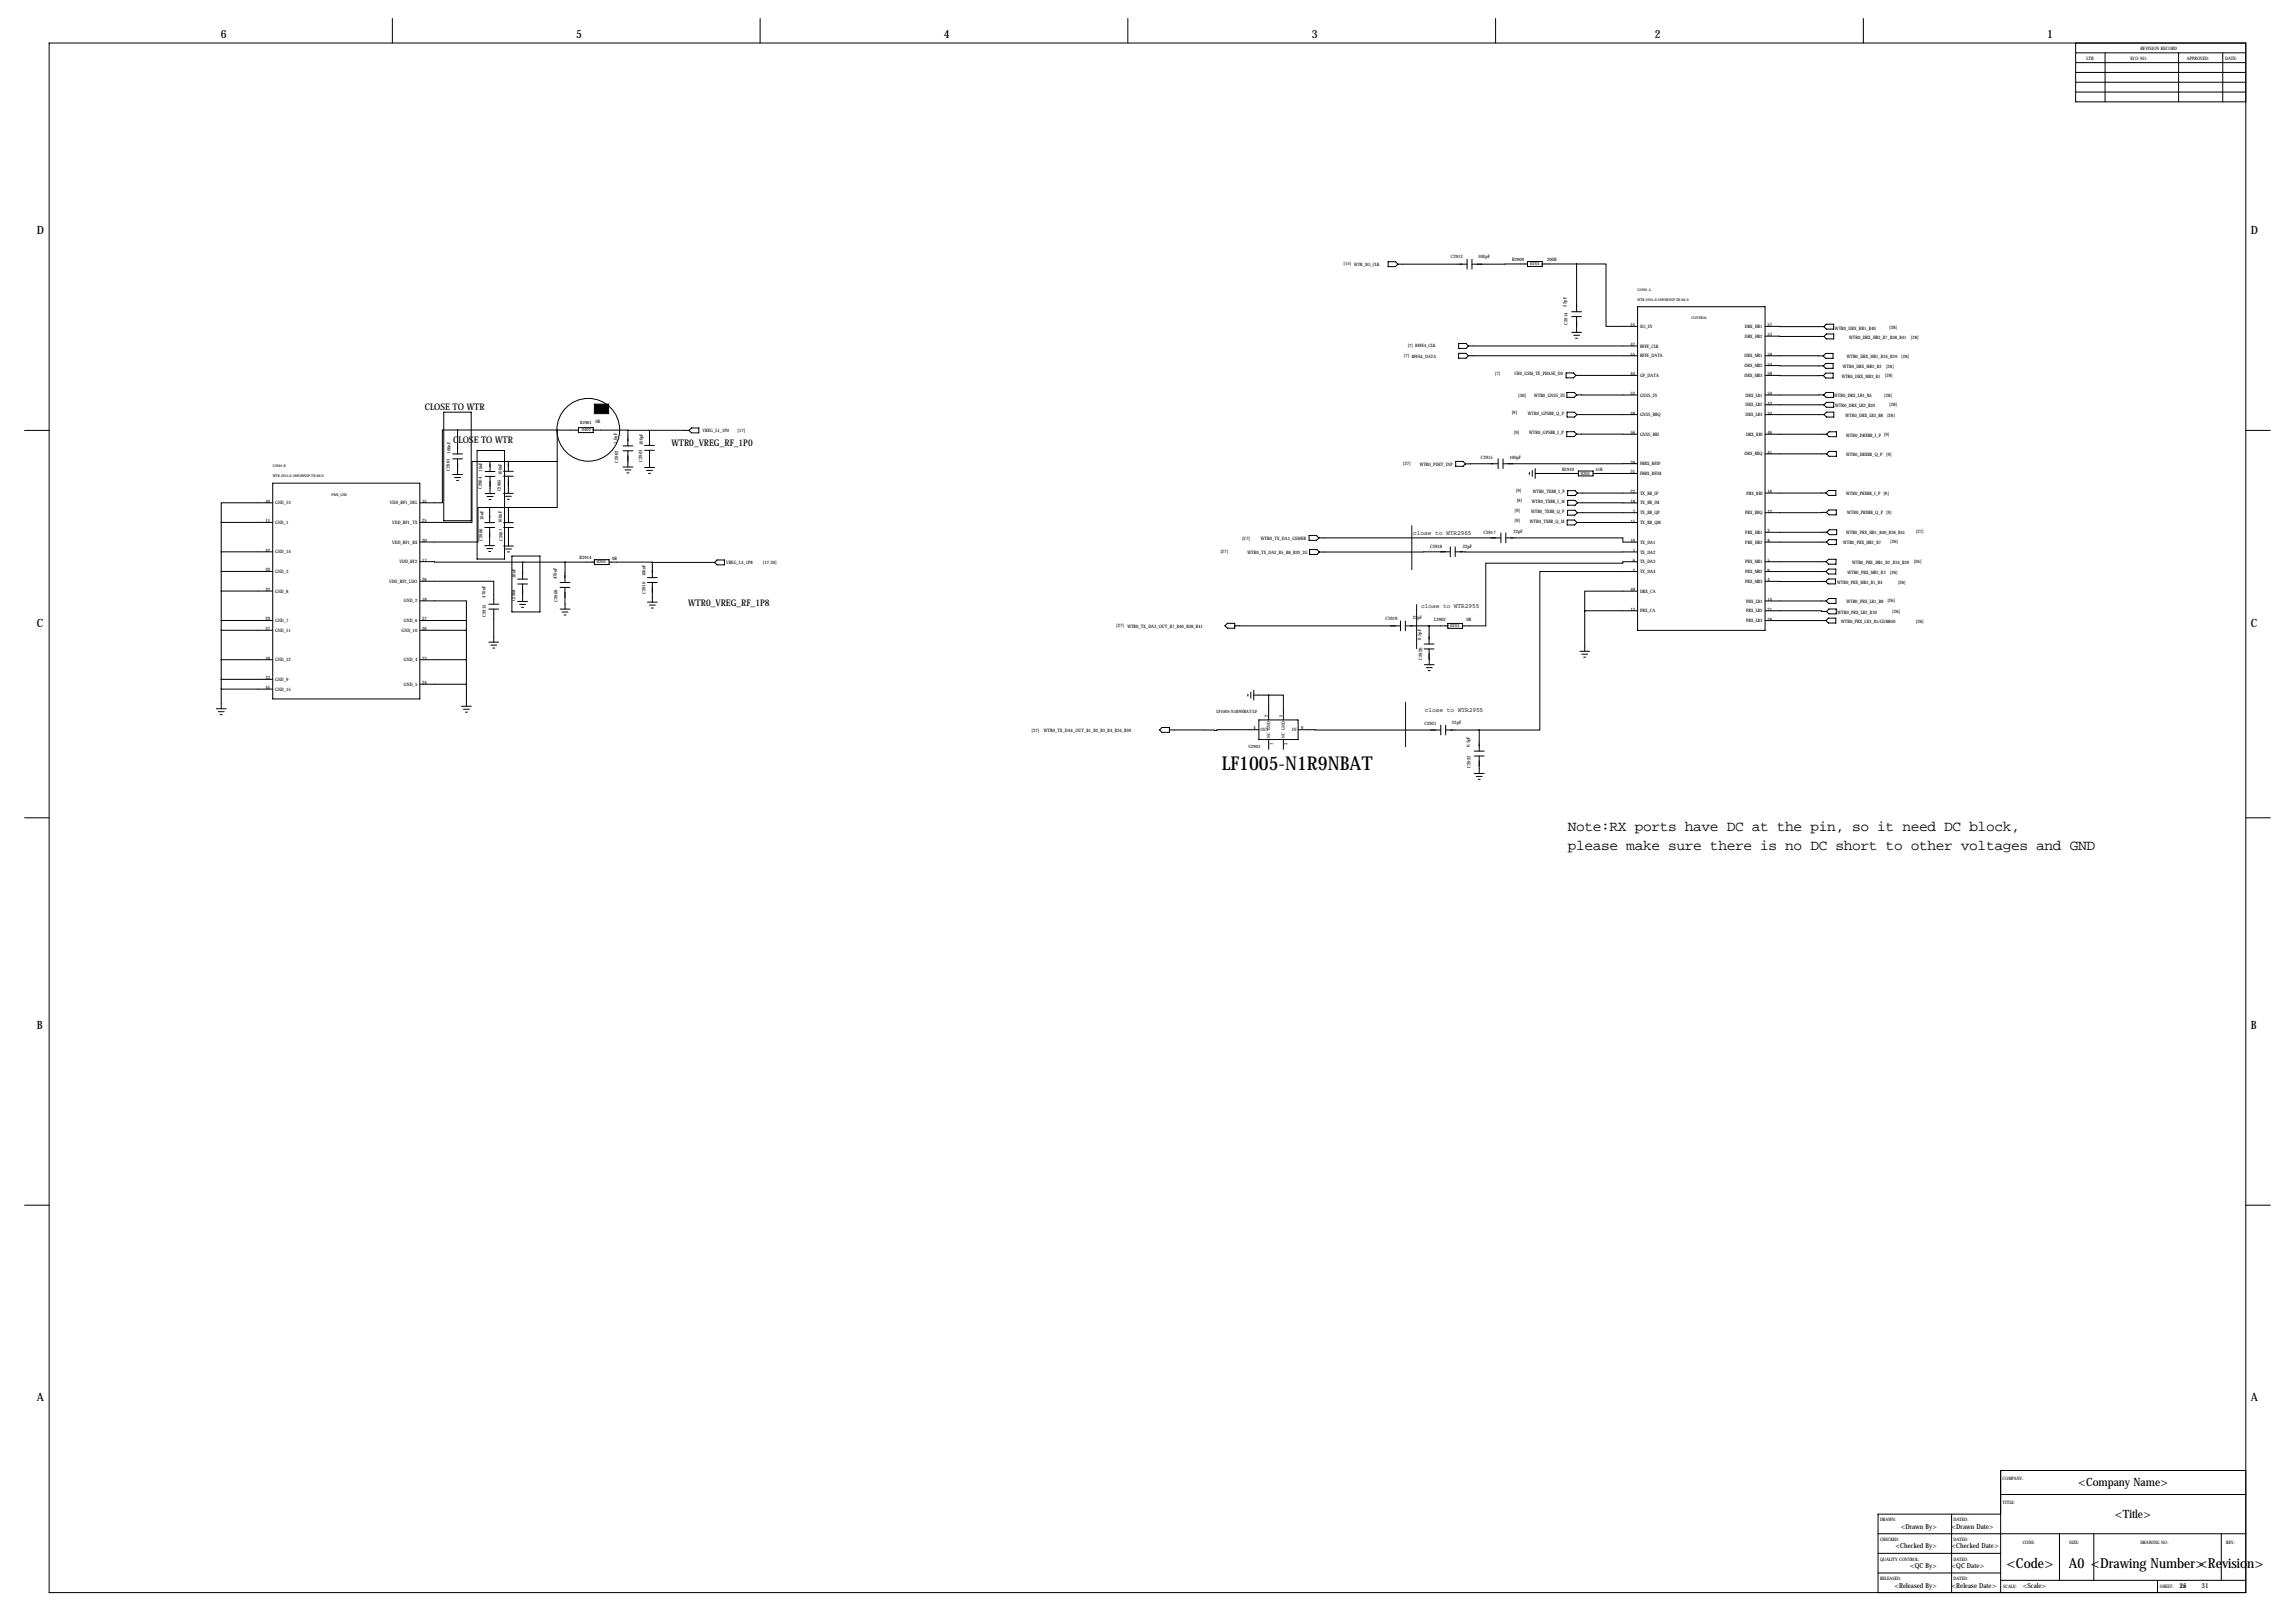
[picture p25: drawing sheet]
<svg xmlns="http://www.w3.org/2000/svg" width="1189mm" height="841mm" viewBox="0 0 1189 841" stroke-linecap="round" stroke-linejoin="round" font-family="sans-serif">
<defs><g id="words">
<text font-size="9.9" x="633" y="399">LF1005-N1R9NBAT</text>
<g font-size="7.6">
<text x="812" y="430">Note:RX ports have DC at the pin, so it need DC block,</text>
<text x="812" y="440">please make sure there is no DC short to other voltages and GND</text>
</g>
<g font-size="7.1">
<text x="1039" y="812">&lt;Code&gt;</text>
<text x="1072" y="812">A0 &lt;Drawing Number&gt;</text>
<text x="1139" y="812">&lt;Revision&gt;</text>
</g>
<g font-size="5.9">
<text x="114" y="20">6</text>
<text x="299" y="20">5</text>
<text x="489" y="20">4</text>
<text x="680" y="20">3</text>
<text x="857" y="20">2</text>
<text x="1061" y="20">1</text>
<text x="19" y="121">D</text>
<text x="1166" y="121">D</text>
<text x="19" y="325">C</text>
<text x="1166" y="325">C</text>
<text x="19" y="533">B</text>
<text x="1166" y="533">B</text>
<text x="19" y="726">A</text>
<text x="1166" y="726">A</text>
<text x="1077" y="770">&lt;Company Name&gt;</text>
<text x="1096" y="786">&lt;Title&gt;</text>
</g>
<g font-size="4.7">
<text x="220" y="212">CLOSE TO WTR</text>
<text x="235" y="230">CLOSE TO WTR</text>
<text x="348" y="231">WTR0_VREG_RF_1P0</text>
<text x="357" y="314">WTR0_VREG_RF_1P8</text>
</g>
<g font-size="3.6">
<text x="985" y="792">&lt;Drawn By&gt;</text>
<text x="1011" y="792">&lt;Drawn Date&gt;</text>
<text x="982" y="802">&lt;Checked By&gt;</text>
<text x="1011" y="802">&lt;Checked Date&gt;</text>
<text x="989" y="812">&lt;QC By&gt;</text>
<text x="1011" y="812">&lt;QC Date&gt;</text>
<text x="981" y="822">&lt;Released By&gt;</text>
<text x="1011" y="822">&lt;Release Date&gt;</text>
<text x="1048" y="822">&lt;Scale&gt;</text>
<text x="1129" y="822">25</text>
<text x="1141" y="822">31</text>
</g>
<g font-size="3.3">
<text x="732" y="277">close to WTR2965</text>
<text x="736" y="315">close to WTR2955</text>
<text x="738" y="369">close to WTR2955</text>
</g>
<g font-size="2.4">
<text x="1109" y="26">REVISION RECORD</text>
<text x="1081" y="31">LTR</text>
<text x="1104" y="31">ECO NO:</text>
<text x="1133" y="31">APPROVED:</text>
<text x="1153" y="31">DATE:</text>
<text x="752" y="134">C2913</text>
<text x="766" y="133">100pF</text>
<text x="783" y="135">R2909</text>
<text x="793" y="137">0201</text>
<text x="801" y="135">200R</text>
<text x="812" y="159" transform="rotate(-90 812 159)">22pF</text>
<text x="812" y="168" transform="rotate(-90 812 168)">C2914</text>
<text x="845" y="169">51</text>
<text x="850" y="170">XO_IN</text>
<text x="904" y="170">DRX_HB1</text>
<text x="916" y="169">57</text>
<text x="951" y="171">WTR0_DRX_HB1_B40</text>
<text x="979" y="171">[28]</text>
<text x="845" y="179">47</text>
<text x="904" y="175">DRX_HB2</text>
<text x="916" y="174">53</text>
<text x="958" y="176">WTR0_DRX_HB2_B7_B38_B41</text>
<text x="990" y="175">[28]</text>
<text x="845" y="184">55</text>
<text x="850" y="180">RFFE_CLK</text>
<text x="850" y="185">RFFE_DATA</text>
<text x="904" y="185">DRX_MB1</text>
<text x="916" y="184">59</text>
<text x="957" y="185">WTR0_DRX_MB1_B34_B39</text>
<text x="985" y="185">[28]</text>
<text x="904" y="190">DRX_MB2</text>
<text x="916" y="189">54</text>
<text x="955" y="191">WTR0_DRX_MB2_B3</text>
<text x="977" y="190">[28]</text>
<text x="774" y="194">[7]</text>
<text x="784" y="194">CH0_GSM_TX_PHASE_D0</text>
<text x="845" y="194">44</text>
<text x="850" y="195">GP_DATA</text>
<text x="904" y="195">DRX_MB3</text>
<text x="916" y="194">58</text>
<text x="954" y="196">WTR0_DRX_MB3_B1</text>
<text x="976" y="195">[28]</text>
<text x="786" y="206">[30]</text>
<text x="795" y="206">WTR0_GNSS_IN</text>
<text x="845" y="205">52</text>
<text x="850" y="205">GNSS_IN</text>
<text x="904" y="205">DRX_LB1</text>
<text x="916" y="205">50</text>
<text x="916" y="210">43</text>
<text x="950" y="206">WTR0_DRX_LB1_B5</text>
<text x="976" y="205">[28]</text>
<text x="783" y="215">[9]</text>
<text x="792" y="215">WTR0_GPSBB_Q_P</text>
<text x="845" y="215">48</text>
<text x="850" y="216">GNSS_BBQ</text>
<text x="904" y="211">DRX_LB2</text>
<text x="904" y="216">DRX_LB3</text>
<text x="916" y="215">34</text>
<text x="951" y="211">WTR0_DRX_LB2_B20</text>
<text x="956" y="216">WTR0_DRX_LB3_B8 [28]</text>
<text x="979" y="210">[28]</text>
<text x="308" y="219">0R</text>
<text x="364" y="224">VREG_L1_1P0</text>
<text x="382" y="224">[17]</text>
<text x="784" y="225">[9]</text>
<text x="792" y="225">WTR0_GPSBB_I_P</text>
<text x="845" y="225">56</text>
<text x="850" y="226">GNSS_BBI</text>
<text x="905" y="226">DRX_BBI</text>
<text x="916" y="225">46</text>
<text x="956" y="226">WTR0_DRXBB_I_P [9]</text>
<text x="320" y="230" transform="rotate(-90 320 230)">1.0uF</text>
<text x="333" y="231" transform="rotate(-90 333 231)">100pF</text>
<text x="233" y="235" transform="rotate(-90 233 235)">100nF</text>
<text x="320" y="240" transform="rotate(-90 320 240)">C2902</text>
<text x="333" y="239" transform="rotate(-90 333 239)">C2903</text>
<text x="767" y="238">C2915</text>
<text x="782" y="238">100pF</text>
<text x="904" y="236">DRX_BBQ</text>
<text x="916" y="235">41</text>
<text x="956" y="236">WTR0_DRXBB_Q_P [9]</text>
<text x="233" y="244" transform="rotate(-90 233 244)">C2901</text>
<text x="250" y="244" transform="rotate(-90 250 244)">10nF</text>
<text x="727" y="241">[27]</text>
<text x="735" y="241">WTR0_PDET_INP</text>
<text x="809" y="244">R2910</text>
<text x="826" y="244">51R</text>
<text x="845" y="245">31</text>
<text x="845" y="240">39</text>
<text x="850" y="241">FBRX_RFIP</text>
<text x="260" y="246" transform="rotate(-90 260 246)">100nF</text>
<text x="819" y="246">0201</text>
<text x="850" y="246">FBRX_RFIM</text>
<text x="250" y="253" transform="rotate(-90 250 253)">C2904</text>
<text x="259" y="254" transform="rotate(-90 259 254)">C2905</text>
<text x="785" y="255">[9]</text>
<text x="794" y="255">WTR0_TXBB_I_P</text>
<text x="845" y="255">22</text>
<text x="850" y="256">TX_BB_IP</text>
<text x="905" y="256">PRX_BBI</text>
<text x="916" y="255">16</text>
<text x="956" y="257">WTR0_PRXBB_I_P [9]</text>
<text x="138" y="260">40</text>
<text x="143" y="261">GND_13</text>
<text x="202" y="261">VDD_RF1_DIG</text>
<text x="219" y="260">35</text>
<text x="786" y="260">[9]</text>
<text x="794" y="260">WTR0_TXBB_I_M</text>
<text x="845" y="260">18</text>
<text x="850" y="261">TX_BB_IM</text>
<text x="250" y="269" transform="rotate(-90 250 269)">10nF</text>
<text x="785" y="265">[9]</text>
<text x="793" y="266">WTR0_TXBB_Q_P</text>
<text x="846" y="266">7</text>
<text x="850" y="266">TX_BB_QP</text>
<text x="904" y="266">PRX_BBQ</text>
<text x="916" y="266">12</text>
<text x="957" y="266">WTR0_PRXBB_Q_P [9]</text>
<text x="138" y="271">11</text>
<text x="143" y="271">GND_1</text>
<text x="203" y="271">VDD_RF1_TX</text>
<text x="219" y="271">25</text>
<text x="260" y="271" transform="rotate(-90 260 271)">100nF</text>
<text x="785" y="270">[9]</text>
<text x="793" y="271">WTR0_TXBB_Q_M</text>
<text x="845" y="271">15</text>
<text x="850" y="271">TX_BB_QM</text>
<text x="916" y="276">3</text>
<text x="203" y="282">VDD_RF1_RX</text>
<text x="219" y="281">30</text>
<text x="250" y="280" transform="rotate(-90 250 280)">C2906</text>
<text x="643" y="280">[27]</text>
<text x="653" y="280">WTR0_TX_DA1_GSMHB</text>
<text x="769" y="276">C2917</text>
<text x="784" y="276">22pF</text>
<text x="845" y="281">10</text>
<text x="850" y="282">TX_DA1</text>
<text x="904" y="277">PRX_HB1</text>
<text x="904" y="282">PRX_HB2</text>
<text x="916" y="281">8</text>
<text x="955" y="282">WTR0_PRX_HB2_B7</text>
<text x="956" y="276">WTR0_PRX_HB1_B40_B38_B41</text>
<text x="979" y="281">[26]</text>
<text x="992" y="276">[27]</text>
<text x="138" y="286">42</text>
<text x="143" y="287">GND_14</text>
<text x="632" y="287">[27]</text>
<text x="646" y="287">WTR0_TX_DA2_B5_B8_B20_2G</text>
<text x="741" y="284">C2918</text>
<text x="758" y="284">22pF</text>
<text x="846" y="286">1</text>
<text x="850" y="287">TX_DA2</text>
<text x="207" y="292">VDD_RF2</text>
<text x="219" y="291">17</text>
<text x="300" y="290">R2914</text>
<text x="309" y="292">0201</text>
<text x="317" y="290">0R</text>
<text x="376" y="292">VREG_L4_1P8</text>
<text x="395" y="292">[17,30]</text>
<text x="846" y="291">6</text>
<text x="850" y="292">TX_DA3</text>
<text x="904" y="292">PRX_MB1</text>
<text x="916" y="291">5</text>
<text x="959" y="292">WTR0_PRX_MB1_B2_B34_B39</text>
<text x="991" y="292">[26]</text>
<text x="138" y="296">20</text>
<text x="143" y="297">GND_3</text>
<text x="267" y="299" transform="rotate(-90 267 299)">10nF</text>
<text x="334" y="298" transform="rotate(-90 334 298)">100nF</text>
<text x="846" y="296">2</text>
<text x="850" y="297">TX_DA4</text>
<text x="904" y="297">PRX_MB2</text>
<text x="916" y="296">9</text>
<text x="957" y="297">WTR0_PRX_MB2_B3</text>
<text x="979" y="298">[26]</text>
<text x="202" y="302">VDD_RF2_LDO</text>
<text x="219" y="301">26</text>
<text x="288" y="300" transform="rotate(-90 288 300)">470nF</text>
<text x="904" y="302">PRX_MB3</text>
<text x="916" y="301">4</text>
<text x="952" y="303">WTR0_PRX_MB3_B1_B4</text>
<text x="983" y="302">[26]</text>
<text x="138" y="306">32</text>
<text x="143" y="307">GND_8</text>
<text x="219" y="311">19</text>
<text x="252" y="309" transform="rotate(-90 252 309)">470nF</text>
<text x="267" y="312" transform="rotate(-90 267 312)">C2908</text>
<text x="289" y="312" transform="rotate(-90 289 312)">C2909</text>
<text x="334" y="308" transform="rotate(-90 334 308)">C2910</text>
<text x="845" y="306">49</text>
<text x="850" y="307">DRX_CA</text>
<text x="916" y="311">14</text>
<text x="209" y="312">GND_2</text>
<text x="845" y="316">13</text>
<text x="850" y="317">PRX_CA</text>
<text x="905" y="312">PRX_LB1</text>
<text x="905" y="317">PRX_LB2</text>
<text x="916" y="316">21</text>
<text x="956" y="312">WTR0_PRX_LB1_B8 [26]</text>
<text x="980" y="318">[26]</text>
<text x="138" y="321">29</text>
<text x="143" y="322">GND_7</text>
<text x="209" y="322">GND_6</text>
<text x="219" y="321">27</text>
<text x="252" y="319" transform="rotate(-90 252 319)">C2912</text>
<text x="718" y="321">C2919</text>
<text x="732" y="321">22pF</text>
<text x="743" y="322">L2902</text>
<text x="760" y="322">0R</text>
<text x="905" y="322">PRX_LB3</text>
<text x="916" y="321">28</text>
<text x="952" y="318">WTR0_PRX_LB2_B20</text>
<text x="954" y="323">WTR0_PRX_LB3_B5/GSM850</text>
<text x="992" y="322">[26]</text>
<text x="138" y="326">37</text>
<text x="143" y="327">GND_11</text>
<text x="208" y="327">GND_10</text>
<text x="219" y="326">36</text>
<text x="578" y="325">[27]</text>
<text x="584" y="325">WTR0_TX_DA3_OUT_B7_B40_B38_B41</text>
<text x="751" y="325">0201</text>
<text x="736" y="331" transform="rotate(-90 736 331)">0.5pF</text>
<text x="138" y="342">38</text>
<text x="219" y="342">23</text>
<text x="737" y="342" transform="rotate(-90 737 342)">C2920</text>
<text x="143" y="343">GND_12</text>
<text x="209" y="343">GND_4</text>
<text x="138" y="352">33</text>
<text x="143" y="353">GND_9</text>
<text x="138" y="357">45</text>
<text x="143" y="358">GND_15</text>
<text x="209" y="355">GND_5</text>
<text x="219" y="354">24</text>
<text x="738" y="376">C2921</text>
<text x="752" y="375">22pF</text>
<text x="534" y="379">[27]</text>
<text x="541" y="379">WTR0_TX_DA4_OUT_B1_B2_B3_B4_B34_B39</text>
<text x="761" y="387" transform="rotate(-90 761 387)">0.5pF</text>
<text x="762" y="398" transform="rotate(-90 762 398)">C2922</text>
<text x="1037" y="767">COMPANY:</text>
<text x="1037" y="779">TITLE:</text>
<text x="974" y="788">DRAWN:</text>
<text x="1012" y="788">DATED:</text>
<text x="974" y="798">CHECKED:</text>
<text x="1012" y="798">DATED:</text>
<text x="1048" y="800">CODE:</text>
<text x="1072" y="800">SIZE:</text>
<text x="1109" y="800">DRAWING NO:</text>
<text x="1153" y="800">REV:</text>
<text x="974" y="808">QUALITY CONTROL:</text>
<text x="1012" y="808">DATED:</text>
<text x="974" y="819">RELEASED:</text>
<text x="1012" y="819">DATED:</text>
<text x="1038" y="822">SCALE:</text>
<text x="1119" y="822">SHEET:</text>
<text x="1130" y="822">OF</text>
</g>
<g font-size="2.3">
<text x="696" y="137">[15] WTR_XO_CLK</text>
<text x="729" y="179">[7] RFFE4_CLK</text>
<text x="727" y="185">[7] RFFE4_DATA</text>
<text x="301" y="219">R2901</text>
<text x="301" y="223">0402</text>
<text x="260" y="280" transform="rotate(-90 260 280)">C2907</text>
<text x="630" y="369">LF1005-N1R9NBAT/LF</text>
<text x="657" y="371" transform="rotate(-90 657 371)">2</text>
<text x="664" y="371" transform="rotate(-90 664 371)">5</text>
<text x="649" y="377">4</text>
<text x="674" y="377">6</text>
<text x="653" y="379">OUT</text>
<text x="658" y="382" transform="rotate(-90 658 382)">NC GND</text>
<text x="666" y="382" transform="rotate(-90 666 382)">NC GND</text>
<text x="669" y="379">IN</text>
<text x="647" y="388">U2903</text>
<text x="659" y="386" transform="rotate(-90 659 386)">1</text>
<text x="667" y="386" transform="rotate(-90 667 386)">3</text>
</g>
<g font-size="1.9">
<text x="848" y="151">U2901-A</text>
<text x="848" y="156">WTR-2955-0-59FOWNSP-TR-06-0</text>
<text x="876" y="165">CONTROL</text>
<text x="141" y="242">U2901-B</text>
<text x="141" y="247">WTR-2955-0-59FOWNSP-TR-06-0</text>
<text x="172" y="257">PWR_GND</text>
</g>
</g></defs>
<g fill="none" stroke="#000" stroke-width=".52">
<path d="M203 10v12M394 10v12M584 10v12M775 10v12M965 10v12M25 22h1138v803h-1138zM1075 22v31h88M1075 38h88M1075 27h88M1075 32h88M1090 27v26M1129 27v26"/>
<path d="M1151 27v26M1075 43h88M1075 48h88M719 136h4l1 1-1 1h-4zM724 137h36M760 134v5M763 134v5M791 137h-28M791 135h8v3h-8zM799 137h18M817 137h15v32h16M817 137v24"/>
<path d="M848 159h66v168h-66zM756 178h3l2 1-2 1h-3zM761 179h87M814 161h5M814 164h5M814 172h5M815 174h3M816 175h1M817 164v8M914 174h31M914 169h31M946 168h4v2h-4l-1-1z"/>
<path d="M946 173h4v3h-4l-1-2zM756 183h3l2 1-2 2h-3zM761 184h87M811 193h4l1 1-1 2h-4zM816 194h32M914 189l31 1M914 194l31 1M914 184h30M946 183h4v3h-4l-2-2zM946 193h4v3h-4l-1-1zM946 188h4v3h-4l-1-1zM230 213h14v57h-14z"/>
<path d="M812 203h3l2 2-2 1h-3zM812 213h4l1 2-1 1h-4zM817 205h31M817 215h31M914 215h31M914 210h31M945 205h-31M945 205l1-2h4v3h-4zM945 215l1-2h4v3h-4zM946 208h4v3h-4l-1-1zM13 223h12M234 235h6"/>
<path d="M234 238h6M237 223h-8v37h-12M237 223h52M237 223v12M237 238v8M247 233h14v57h-14zM254 239h-9v32h-28M254 239v5M254 239h35M263 239h.1M263 239v5M289 239v24h-26"/>
<path d="M289 223h11M289 223v16M300 222h7v2h-7zM307 223h18M323 231h5M323 234h5M325 223h11M325 223v8M325 234v8M334 233h5M334 231h5M336 223h21"/>
<path d="M336 223v8M336 233v9M357 223l1-1h4v2h-4zM754 239h4l1 1-1 2h-4zM776 238v5M779 238v5M812 224h3l2 1-2 1h-3zM817 225h31M914 225h32M914 235h32M947 234h4v2h-4l-1-1zM948 224h3v2h-3l-2-1z"/>
<path d="M1163 223h13M141 250h76v112h-76zM234 246h6M236 247h3M237 249h1M251 244h5M251 247h5M251 256h5M252 257h3M253 259h1M254 247v9M261 244h5"/>
<path d="M261 247h5M261 256h5M262 257h3M263 259h1M263 247v9M323 242h5M324 243h3M325 245h1M334 242h5M335 244h3M336 245h1M776 240h-17"/>
<path d="M792 245v1M794 244v3M795 245h23M795 243v5M812 259h4l1 1-1 2h-4zM812 254h4l1 1-1 2h-4zM817 255h31M818 244h7v3h-7zM825 245h23M848 240h-69M946 255h-32M947 254h4v3h-4l-1-2z"/>
<path d="M115 271h26M115 271v96M141 260h-26v11M251 271h5M251 273h5M254 263h-6v18h-31M254 263v8M254 273v10M254 263h9M261 271h5M261 273h5M263 263v8"/>
<path d="M263 273v10M678 277h4l1 2-1 1h-4zM683 279h94M777 276v5M780 279h61v2h7M780 276v5M812 269h4l1 2-1 1h-4zM812 264h4l1 2-1 1h-4zM817 271h31M817 266h31M817 260h31M946 265l-32 1"/>
<path d="M946 265l1-1h4v3h-4zM946 276h-32M946 276l2-2h3v3h-3zM947 280h4v2h-4l-1-1zM115 286h26M115 296h26M217 291h54M251 283h5M252 284h3M253 286h1M261 283h5M262 284h3"/>
<path d="M263 286h1M265 288h15v29h-15zM268 300h5M271 291v9M271 291h37M293 291v11M308 290h8v2h-8zM316 291h22M335 299h5M338 291v8M338 291h32M371 290h4v3h-4l-1-2z"/>
<path d="M678 285h4l1 1-1 1h-4zM751 286h-68M751 283v5M754 286h94M754 283v5M848 291h-7v1h-71v32h-12M848 296h-50v82h-32M914 281h32M914 291h32M914 296h32M947 295h4v2h-4l-1-1zM947 290h4v2h-4l-1-1z"/>
<path d="M115 306h26M217 311h25v10M217 301h39v12M253 315h5M253 313h5M256 315v18M268 302h5M268 312h5M269 313h3M270 315h1M271 302v10M290 302h5"/>
<path d="M290 304h5M290 315h5M291 317h3M292 319h1M293 304v11M335 302h5M335 312h5M336 313h3M337 315h1M338 302v10M821 316h27M821 316v21"/>
<path d="M848 306h-27v10M914 301h32M914 316l32 1M914 311h32M946 301l1-1h4v2h-4zM946 317l1-2h4v3h-4zM947 310h4v3h-4l-1-2zM115 321h26M115 326h26M217 321h25M217 326h25M242 321v45"/>
<path d="M253 333h5M254 334h3M255 336h1M635 324l1-1h4v2h-4zM640 324h85M725 322v5M728 324h22M728 322v5M738 334h5M738 336h5M740 336v8M740 324v10"/>
<path d="M750 323h8v2h-8zM818 337h5M819 339h3M914 321h32M947 320h4v3h-4l-1-2zM115 342h26M115 357h26M115 352h26M217 342h25M217 354h25M646 360v1M648 359v3"/>
<path d="M649 358v5M738 344h5M739 346h3M740 347h1M820 340h1M112 367h5M113 369h3M114 370h1M239 366h5M240 367h3M241 369h1M601 378l1-1h4v2h-4z"/>
<path d="M649 360h8M652 378h-46M652 373h20v10h-20zM657 360h8v13M657 360v13M672 378h74M746 376v5M749 378h17M749 376v5M766 378v11M657 383v5M665 383v5"/>
<path d="M764 389h5M764 392h5M766 392v9M764 401h5M765 402h3M766 404h1M13 424h12M1163 424h13M13 624h12M1163 624h13M1036 774h127M1163 762h-127v63"/>
<path d="M973 794h190M1011 784v41M1036 784h-63v41M1067 794v25M1085 794v25M1151 794v25M973 805h63M973 815h63M1036 819h127M1118 819v6"/>
<circle cx="305" cy="223" r="16"/>
</g>
<path d="M731 272v23M734 313v23M728 364v23" fill="none" stroke="#000" stroke-width=".52" stroke-dasharray=".4 .4"/>
<path d="M308 209h7v5h-7z" fill="#000" stroke="#000" stroke-width=".52"/>
<use href="#words"/>
</svg>
